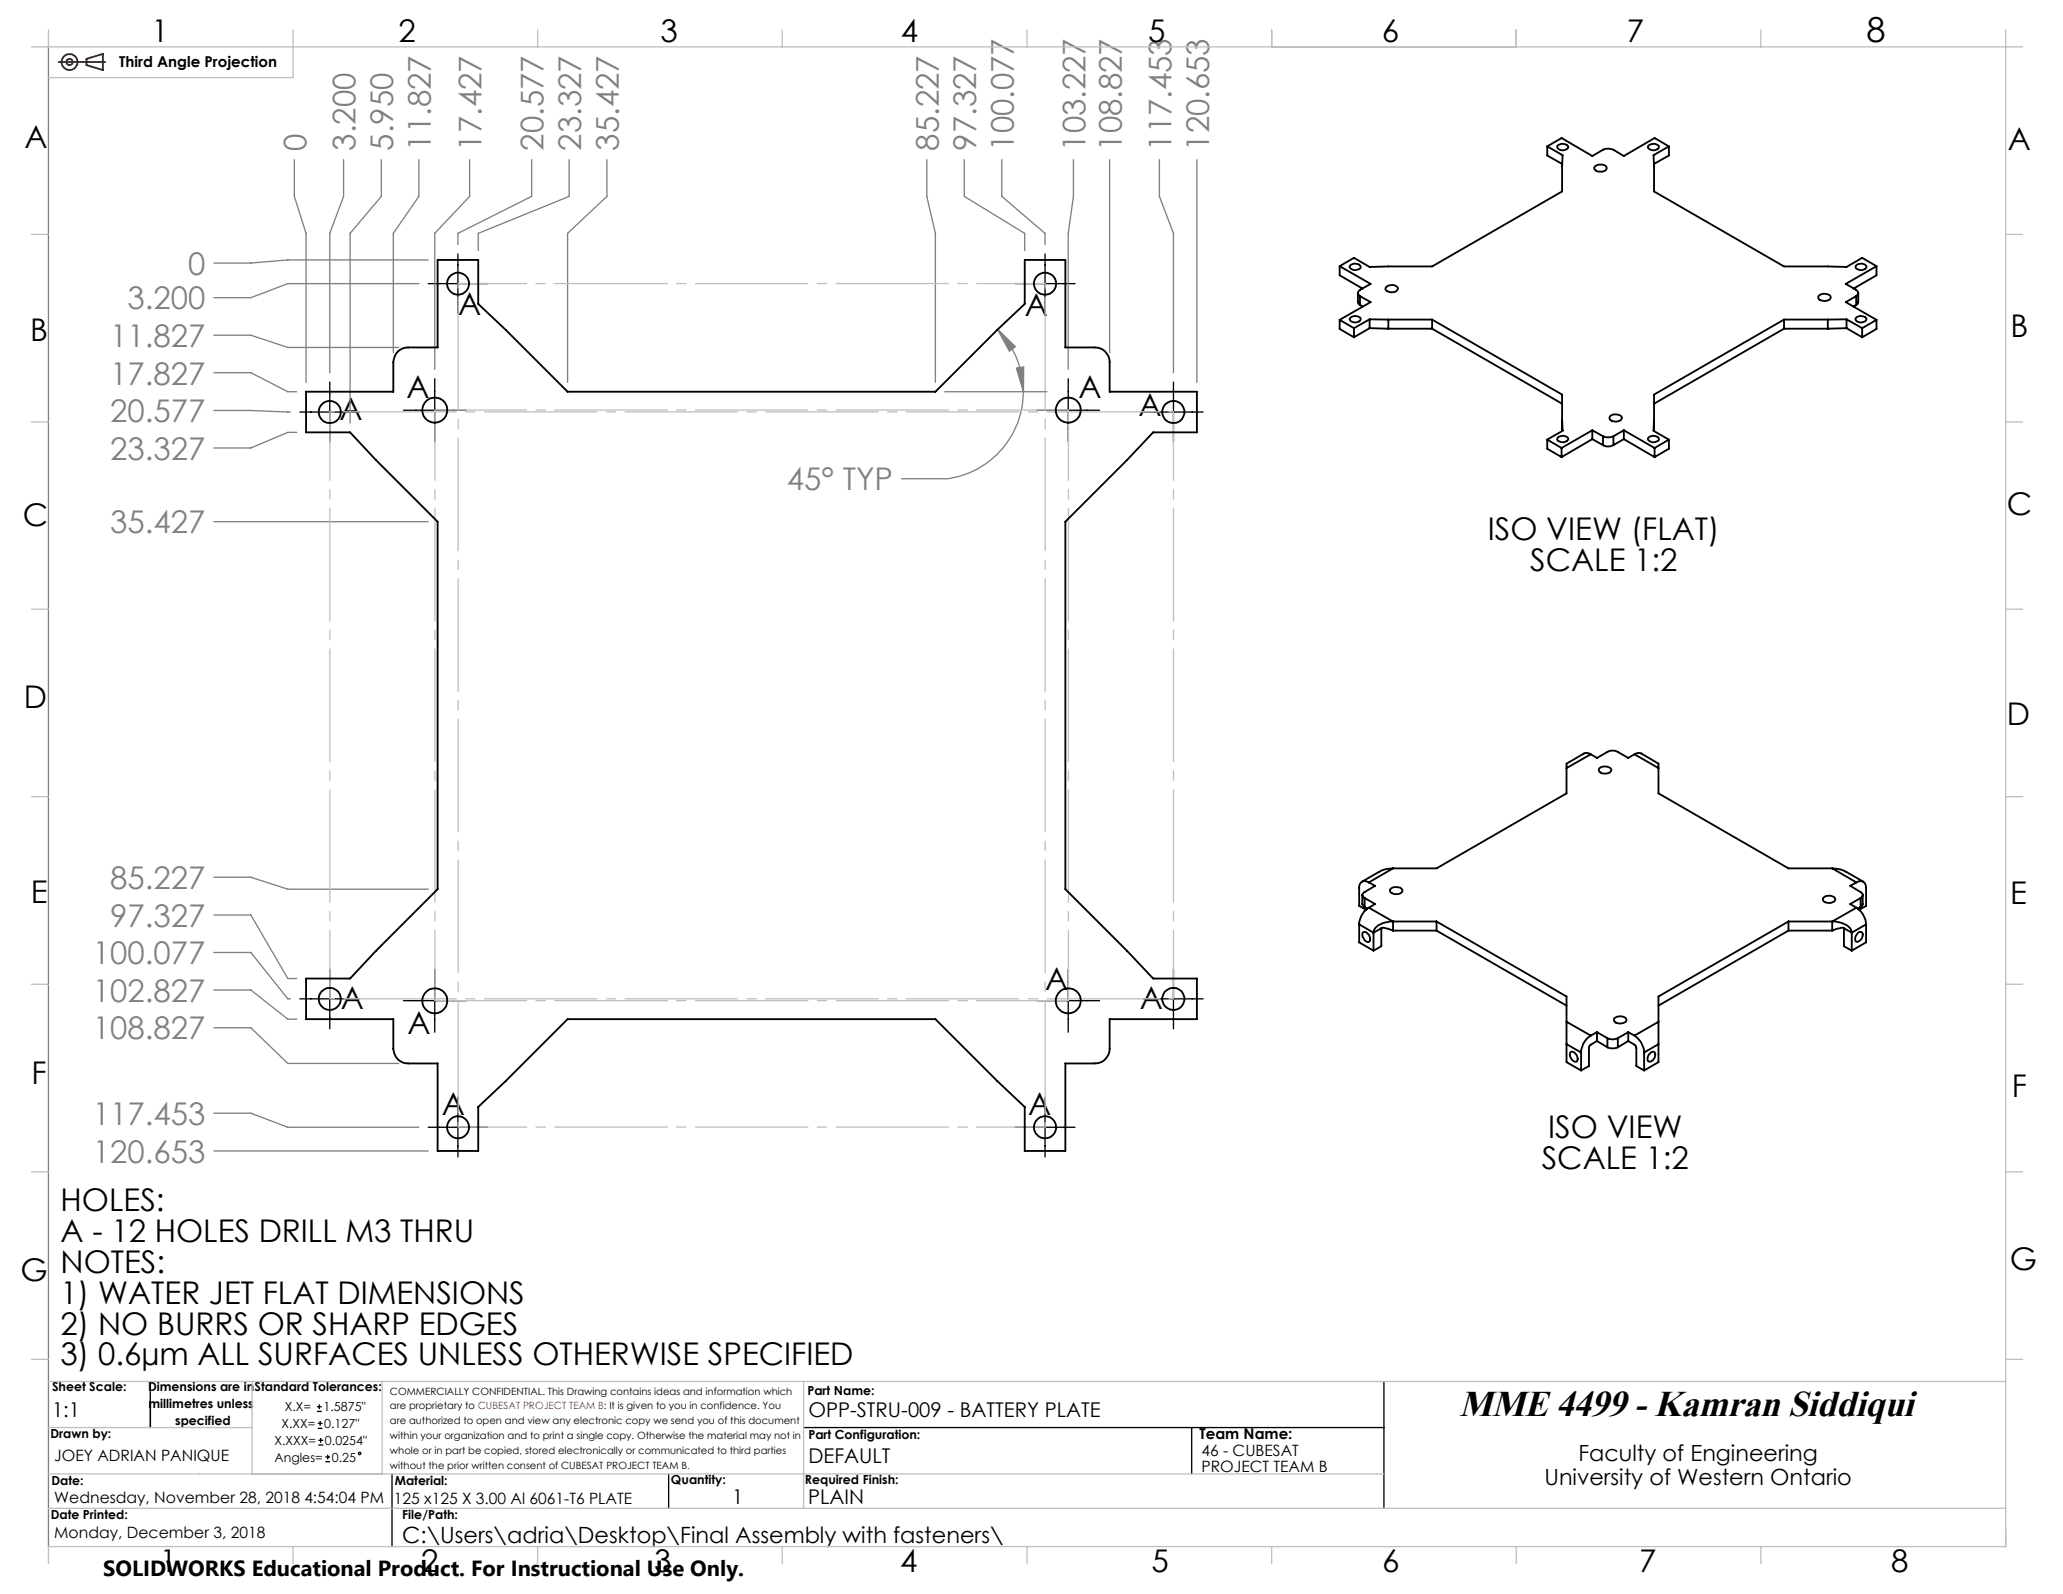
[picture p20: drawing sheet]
<svg xmlns="http://www.w3.org/2000/svg" width="279mm" height="216mm" viewBox="0 0 279 216" stroke-linecap="round" stroke-linejoin="round" font-family="sans-serif">
<defs><g id="words">
<text font-size="5" x="197.6" y="191.8">MME 4499 - Kamran Siddiqui</text>
<text font-size="4.7" x="252.8" y="5.7">8</text>
<g font-size="4.2">
<text x="20.5" y="5.8">1</text>
<text x="54" y="5.8">2</text>
<text x="89.5" y="5.8">3</text>
<text x="122" y="5.8">4</text>
<text x="155.5" y="5.8">5</text>
<text x="187.1" y="5.8">6</text>
<text x="220.3" y="5.8">7</text>
<text x="3.3" y="20.1">A</text>
<text x="271.9" y="20.4">A</text>
<text x="4.1" y="46.2">B</text>
<text x="62.1" y="42.7">A</text>
<text x="138.8" y="42.8">A</text>
<text x="272.3" y="45.7">B</text>
<text x="55" y="53.9">A</text>
<text x="146.1" y="53.8">A</text>
<text x="46" y="56.8">A</text>
<text x="154.2" y="56.3">A</text>
<text x="3.1" y="71.2">C</text>
<text x="271.8" y="69.8">C</text>
<text x="201.5" y="73.1">ISO VIEW (FLAT)</text>
<text x="207.2" y="77.3">SCALE 1:2</text>
<text x="3.2" y="95.9">D</text>
<text x="271.8" y="98.2">D</text>
<text x="4.2" y="122.3">E</text>
<text x="272.2" y="122.5">E</text>
<text x="46.2" y="136.7">A</text>
<text x="141.6" y="134">A</text>
<text x="154.4" y="136.7">A</text>
<text x="55.2" y="140.1">A</text>
<text x="4.3" y="146.8">F</text>
<text x="272.5" y="148.5">F</text>
<text x="59.8" y="151">A</text>
<text x="139.3" y="151">A</text>
<text x="209.7" y="154.2">ISO VIEW</text>
<text x="208.8" y="158.3">SCALE 1:2</text>
<text x="8.2" y="164.1">HOLES:</text>
<text x="2.8" y="173.5">G</text>
<text x="8.2" y="168.3">A - 12 HOLES DRILL M3 THRU</text>
<text x="8.2" y="172.4">NOTES:</text>
<text x="272.2" y="172">G</text>
<text x="8.2" y="176.6">1) WATER JET FLAT DIMENSIONS</text>
<text x="8.2" y="180.8">2) NO BURRS OR SHARP EDGES</text>
<text x="8.2" y="184.9">3) 0.6µm ALL SURFACES UNLESS OTHERWISE SPECIFIED</text>
<text x="21.6" y="212.9">1</text>
<text x="57.1" y="212.9">2</text>
<text x="88.6" y="212.9">3</text>
<text x="121.9" y="212.9">4</text>
<text x="155.9" y="212.9">5</text>
<text x="187.2" y="212.9">6</text>
<text x="222" y="212.9">7</text>
<text x="256.1" y="212.9">8</text>
</g>
<g font-size="4.2" fill="#808080">
<text x="41.5" y="20.4" transform="rotate(-90 41.5 20.4)">0</text>
<text x="48.2" y="20.4" transform="rotate(-90 48.2 20.4)">3.200</text>
<text x="53.3" y="20.4" transform="rotate(-90 53.3 20.4)">5.950</text>
<text x="58.4" y="20.4" transform="rotate(-90 58.4 20.4)">11.827</text>
<text x="65.2" y="20.4" transform="rotate(-90 65.2 20.4)">17.427</text>
<text x="73.6" y="20.4" transform="rotate(-90 73.6 20.4)">20.577</text>
<text x="78.7" y="20.4" transform="rotate(-90 78.7 20.4)">23.327</text>
<text x="83.8" y="20.4" transform="rotate(-90 83.8 20.4)">35.427</text>
<text x="127.1" y="20.4" transform="rotate(-90 127.1 20.4)">85.227</text>
<text x="132.2" y="20.4" transform="rotate(-90 132.2 20.4)">97.327</text>
<text x="137.3" y="20.4" transform="rotate(-90 137.3 20.4)">100.077</text>
<text x="147" y="20.4" transform="rotate(-90 147 20.4)">103.227</text>
<text x="151.9" y="20.4" transform="rotate(-90 151.9 20.4)">108.827</text>
<text x="158.7" y="20.4" transform="rotate(-90 158.7 20.4)">117.453</text>
<text x="163.7" y="20.4" transform="rotate(-90 163.7 20.4)">120.653</text>
<text x="17.3" y="41.9">3.200</text>
<text x="25.5" y="37.2">0</text>
<text x="14.9" y="47">11.827</text>
<text x="14.9" y="52.1">17.827</text>
<text x="14.9" y="57.2">20.577</text>
<text x="14.9" y="62.3">23.327</text>
<text x="106.6" y="66.4">45° TYP</text>
<text x="14.9" y="72.2">35.427</text>
<text x="14.9" y="120.4">85.227</text>
<text x="14.9" y="125.5">97.327</text>
<text x="12.6" y="130.6">100.077</text>
<text x="12.6" y="135.7">102.827</text>
<text x="12.6" y="140.8">108.827</text>
<text x="12.6" y="152.4">117.453</text>
<text x="12.6" y="157.5">120.653</text>
</g>
<g font-size="3">
<text x="213.8" y="197.8">Faculty of Engineering</text>
<text x="209.2" y="201.1">University of Western Ontario</text>
<text x="54.5" y="209">C:\Users\adria\Desktop\Final Assembly with fasteners\</text>
<text x="14" y="213.5">SOLIDWORKS Educational Product. For Instructional Use Only.</text>
</g>
<g font-size="2.8">
<text x="7" y="192">1:1</text>
<text x="109.5" y="192">OPP-STRU-009 - BATTERY PLATE</text>
<text x="109.5" y="198.2">DEFAULT</text>
</g>
<g font-size="2.7">
<text x="99.1" y="203.8">1</text>
<text x="109.5" y="203.8">PLAIN</text>
</g>
<g font-size="2.1">
<text x="7.4" y="197.8">JOEY ADRIAN PANIQUE</text>
<text x="162.7" y="197.3">46 - CUBESAT</text>
<text x="7.4" y="203.5">Wednesday, November 28, 2018 4:54:04 PM</text>
<text x="53.4" y="203.8">125 x125 X 3.00 Al 6061-T6 PLATE</text>
<text x="162.7" y="199.4">PROJECT TEAM B</text>
<text x="7.4" y="208.4">Monday, December 3, 2018</text>
</g>
<g font-size="2">
<text x="16.2" y="9">Third Angle Projection</text>
<text x="162.5" y="194.9">Team Name:</text>
</g>
<g font-size="1.7">
<text x="7" y="188.5">Sheet Scale:</text>
<text x="20.1" y="188.5">Dimensions are in</text>
<text x="20.1" y="190.7">millimetres unless</text>
<text x="34.5" y="188.5">Standard Tolerances:</text>
<text x="38.6" y="191.2">X.X=</text>
<text x="43.8" y="191.2">1.5875&quot;</text>
<text x="109.3" y="188.9">Part Name:</text>
<text x="6.8" y="194.8">Drawn by:</text>
<text x="23.7" y="193">specified</text>
<text x="37.2" y="195.7">X.XXX=</text>
<text x="37.2" y="198">Angles=</text>
<text x="38.1" y="193.4">X.XX=</text>
<text x="43.9" y="193.4">0.127&quot;</text>
<text x="44" y="195.7">0.0254&quot;</text>
<text x="44.9" y="198">0.25</text>
<text x="109.5" y="194.9">Part Configuration:</text>
<text x="7" y="201.2">Date:</text>
<text x="53.5" y="201.1">Material:</text>
<text x="90.9" y="201">Quantity:</text>
<text x="109" y="201">Required Finish:</text>
<text x="6.9" y="205.7">Date Printed:</text>
<text x="54.5" y="205.7">File/Path:</text>
</g>
<g font-size="1.4">
<text x="52.8" y="188.9">COMMERCIALLY CONFIDENTIAL. This Drawing contains ideas and information which</text>
<text x="52.8" y="190.9">are proprietary to CUBESAT PROJECT TEAM B: It is given to you in confidence. You</text>
<text x="52.8" y="192.9">are authorized to open and view any electronic copy we send you of this document</text>
<text x="52.8" y="194.9">within your organization and to print a single copy. Otherwise the material may not in</text>
<text x="52.8" y="196.9">whole or in part be copied, stored electronically or communicated to third parties</text>
<text x="52.8" y="199">without the prior written consent of CUBESAT PROJECT TEAM B.</text>
</g>
</g></defs>
<g fill="none" stroke="#000" stroke-width=".18">
<path d="M58 38.4h8.1M62 34.4v8.1M137.5 38.4h8.1M141.5 34.4v8.1M40.6 55.8h8.1M44.7 51.8v8M54.6 55.6h8.5M58.9 51.3v8.5M140.4 55.6h8.5M144.7 51.3v8.5M154.9 55.8h8M158.9 51.8v8"/>
<path d="M40.6 135.3h8.1M44.7 131.3v8M54.6 135.5h8.5M58.9 131.3v8.5M140.4 135.5h8.5M144.7 131.3v8.5M154.9 135.3h8M158.9 131.3v8M58 152.7h8.1M62 148.6v8.1M137.5 152.7h8.1M141.5 148.6v8.1"/>
<path d="M20.4 187.1v6.3M42.9 191.2h.7M42.9 190.5h.7M43 193.5h.7M43 192.8h.7M43.1 195.7h.7M43.1 195.1h.7M43.3 190.2v.7M43.4 192.5v.6M43.4 194.8v.6M44.1 198h.6M44.1 197.3h.6"/>
<path d="M44.4 197v.7M53.1 199.6v9.9M90.6 199.6v4.7M108.8 193.4h78.6M161.4 193.4v6.2M187.4 187.1v17.2"/>
<circle cx="48.7" cy="196.9" r=".16"/>
</g>
<g fill="none" stroke="#400040" stroke-width=".25">
<path d="M7.9 8.4h6.4M11.7 8l2.2-.7v2.2l-2.2-.7z"/>
<circle cx="9.4" cy="8.4" r=".41"/>
<circle cx="9.4" cy="8.4" r="1.08"/>
</g>
<g fill="none" stroke="#808080" stroke-width=".18">
<path d="M6.6 6.4v203.1M39.9 21.6v5l1.6 5v20.2M46.5 21.6v5l-1.8 5v18.9M51.6 21.6v5l-4.2 5v25.7M56.7 21.6v5l-3.4 5v16.2M56.7 38.4h-17.7l-5 1.9h-5M58 35.2h-19l-5 .4h-5M63.6 21.6v5l-4.7 5v18.4M72 21.6v5l-10 5v1.5M77.1 21.6v5l-12.3 5v2.3M82.2 21.6v5l-5.3 5v20.2M125.5 21.6v5l1.2 5v20.2"/>
<path d="M130.6 21.6v5l8.2 5v2.3M135.7 21.6v5l5.8 5v1.5M145.4 21.6v5l-.7 5v18.4M150.3 21.6v26.2M157 21.6v5l1.9 5v18.9M162.1 21.6v30.2M29 45.4h5l5 1.7h15M29 50.5h5l5 2.6h1.2M29 55.6h5l5.3 .2M40.2 58.6h-1.2l-5 2.1h-5M128 53.1h13.8M135.1 44.6l2.4 2.4-.8 .6z"/>
<path d="M135.1 44.6a12.1 12.1 0 0 1 3.5 8.5M137.7 49.8l.9-.1v3.4zM138.6 53.1a12 12 0 0 1-10.2 11.7h-6.3M29 70.7h29M29 118.8h5l5 1.6h19M29 123.9h5l5 8.6h1.2M29 129h5l5 6.3h.3M29 134.1h5l5 3.9h1.2M29 139.2h5l5 4.8h15M29 150.8h5l5 1.9h17.7M29 155.9h29"/>
</g>
<path d="M20.4 193.4v-3.6" fill="none" stroke="#000" stroke-width=".18" stroke-dasharray="15.2 1.3 1.3 1.3"/>
<path d="M62.1 38.4h79.5M44.7 55.8v79.5M158.9 55.8v79.5M141.6 152.7h-79.5" fill="none" stroke="#c0c0c0" stroke-width=".18" stroke-dasharray="15.2 1.3 1.3 1.3" stroke-dashoffset="6"/>
<path d="M141.6 38.4v114.3M44.7 55.8h114.2M158.9 135.3h-114.2M62.1 152.7v-114.3" fill="none" stroke="#c0c0c0" stroke-width=".18" stroke-dasharray="15.2 1.3 1.3 1.3" stroke-dashoffset="-1.9"/>
<path d="M58.9 55.5v80M144.7 135.5v-80" fill="none" stroke="#c0c0c0" stroke-width=".18" stroke-dasharray="15.2 1.3 1.3 1.3" stroke-dashoffset="5.7"/>
<path d="M144.7 55.5h-85.8M58.9 135.5h85.8" fill="none" stroke="#c0c0c0" stroke-width=".18" stroke-dasharray="15.2 1.3 1.3 1.3" stroke-dashoffset="2.8"/>
<g fill="none" stroke="#c0c0c0" stroke-width=".18">
<path d="M4.3 6.3h269.6M6.6 4.1v2.2M39.7 4.1v6.4h-33.1M72.8 4.1v2.2M105.9 4.1v2.2M139.1 4.1v2.2M172.2 4.1v2.2M205.4 4.1v2.2M238.5 4.1v2.2M271.6 4.1v205.4h-265v2.3M4.3 31.7h2.3M271.6 31.7h2.3"/>
<path d="M4.3 57.1h2.3M271.6 57.1h2.3M4.3 82.5h2.3M271.6 82.5h2.3M4.3 107.9h2.3M271.6 107.9h2.3M4.3 133.3h2.3M271.6 133.3h2.3M4.3 158.7h2.3M271.6 158.7h2.3M4.3 184.1h2.3M6.6 187.1h265"/>
<path d="M6.6 199.6h180.8M6.6 193.4h27.5M34.1 187.1v12.5M51.8 187.1v12.5M108.8 187.1v17.2M271.6 184.1h2.3M6.6 204.3h265M39.7 209.5v2.3M72.8 209.5v2.3M105.9 209.5v2.3M139.1 209.5v2.3M172.2 209.5v2.3"/>
<path d="M205.4 209.5v2.3M238.5 209.5v2.3"/>
</g>
<path d="M137.7 49.8l.9-.1v3.4zM135.1 44.6l2.4 2.4-.8 .6z" fill="#808080"/>
<g fill="none" stroke="#000" stroke-width=".25">
<path d="M209.6 19.8l1.9-1.1 4.2 2.4 1.4-.8a1.83 1.83 0 0 1 1.4 0l1.4 .8 4.2-2.4 1.9 1.1M209.6 19.8l2 1.2v4.9l-17.6 10.2-8.5 .1-2.1-1.3-2 1.2M209.6 19.8v1.3l2 1.1M210.9 19.8a.96 .96 0 0 1 1.5 .1 .87 .87 0 0 1-1.5 0zM223.3 19.7a.92 .92 0 0 1 1.4 .2 .86 .86 0 0 1-1.5 0zM226 19.8l-2.1 1.2 .1 4.9 17.6 10.2 8.5 .1 2.1-1.3 1.9 1.2M226 19.8v1.3l-2 1.1M59.3 35.2h5.5v6l3.7 3.5 8.4 8.4h49.8l8.3-8.4 3.8-3.5v-6h5.5v11.9h4a1.99 1.99 0 0 1 2 1.9v4.1h11.8v5.5h-5.9l-3.6 3.7-8.3 8.4v49.7l8.3 8.4 3.6 3.7h5.9v5.5h-11.8v4.1a1.99 1.99 0 0 1-2 1.9h-4v11.9h-5.5v-6l-3.8-3.5-8.3-8.4h-49.8l-8.4 8.4-3.7 3.5v6h-5.5v-11.9h-4a1.99 1.99 0 0 1-2-1.9v-4.1h-11.8v-5.5h5.9l3.5-3.7 8.4-8.4v-49.7l-8.4-8.4-3.5-3.7h-5.9v-5.5h11.8v-4.1a1.99 1.99 0 0 1 2-1.9h4zM181.4 36.1l4.2 2.4-1.4 .8a.46 .46 0 0 0-.3 .4 .46 .46 0 0 0 .3 .4M181.4 36.1v1.2l3.1 1.8M182.8 36a.93 .93 0 0 1 1.5 .2 .87 .87 0 0 1-1.5-.1zM183.9 39.7v1.2l.3 .4"/>
<path d="M187.8 38.8a1.05 1.05 0 0 1 1.5 .3 .99 .99 0 0 1-1.7 .1zM216 22.5a1.28 1.28 0 0 1 1.6 .1 .57 .57 0 0 1-.2 .6 .57 .57 0 0 1-.6 0h-.4a.44 .44 0 0 1-.4-.6zM251.4 35.9a.92 .92 0 0 1 1.4 .2 .86 .86 0 0 1-1.5 .1zM251.7 39.7v1.2l-.3 .4M254.1 36.1l-4.1 2.4 1.4 .8a.46 .46 0 0 1 .3 .4 .46 .46 0 0 1-.3 .4M254.1 36.1v1.2l-3.1 1.8M181.4 43.3l2 1.1M181.4 43.3v1.3l2 1.1M182.9 43a.92 .92 0 0 1 1.4 .2 .86 .86 0 0 1-1.5 .1zM183.4 44.4v1.3M184.2 40.1l1.4 .8-4.2 2.4M184.2 40.1v1.2"/>
<path d="M184.2 41.3l.3 .2M185.5 43.3h2.5M185.5 43.3l-2.1 1.1M185.5 43.3v1.1M185.5 44.4l-2.1 1.3M185.5 44.4l2.5 .1M188 43.3h6M188 44.5h6M188 43.3v1.2M194 43.3l17.6 10.1v5M194 43.3v1.2M194 44.5l17.6 10.2"/>
<path d="M209.6 59.5l1.9 1.2M209.6 59.5v1.3l1.9 1.1M211 59.3a.92 .92 0 0 1 1.4 .1 .86 .86 0 0 1-1.5 .1zM211.6 56.9v1.4l-2 1.2M215.7 58.3l1.4 .8M215.7 58.3l-4.2 2.4M215.7 58.3v1.2M215.7 59.5l-4.2 2.4M215.7 59.5l1.4 .8M217.1 59.1a1.83 1.83 0 0 0 1.4 0M217.1 59.1v1.2M218.1 56.3a1.17 1.17 0 0 1 1.6 .3 .96 .96 0 0 1-1.5 .4 .37 .37 0 0 1-.1-.7z"/>
<path d="M218.5 59.1v1.2M219.9 58.3l4.2 2.4M219.9 58.3l-1.4 .8M219.9 58.3v1.2M219.9 59.5l4.2 2.4M219.9 59.5l-1.4 .8M223.3 59.2a.95 .95 0 0 1 1.4 .3 .87 .87 0 0 1-1.5-.1zM224 56.9l-.1 1.4 2.1 1.2M226 59.5l-1.9 1.2M226 59.5v1.3l-1.9 1.1M241.6 43.3h5.9M241.6 43.3l-17.6 10.1v5"/>
<path d="M241.6 43.3v1.2M241.6 44.5l-17.6 10.2M241.6 44.5h5.9M246.4 40a1.21 1.21 0 0 1 1.5 .1 .49 .49 0 0 1-.5 .6h-.5a.48 .48 0 0 1-.5-.1 .48 .48 0 0 1 0-.6zM247.5 43.3v1.2M250.1 43.3l2.1 1.1M250.1 43.3h-2.6M250.1 43.3v1.1M250.1 44.4l2.1 1.3M250.1 44.4l-2.6 .1M251.4 40.1l-1.4 .8 4.1 2.4M251.4 40.1v1.2"/>
<path d="M251.4 41.3l-.4 .2M251.4 43a.98 .98 0 0 1 1.4 .3 .87 .87 0 0 1-1.5-.1zM252.2 44.4v1.3M254.1 43.3l-1.9 1.1M254.1 43.3v1.3l-1.9 1.1M211.5 60.7v1.2M217.1 60.3a1.5 1.5 0 0 0 1.4 0M224.1 60.7v1.2M185.4 119.5l.8 .5-1.4 .8a.42 .42 0 0 0-.3 .4 .42 .42 0 0 0 .3 .4M185.4 119.5a.79 .79 0 0 0-.9-.1 .79 .79 0 0 0-.4 .9v2.4l.9 .5M188.7 117.6l-1.5 .3-2.7 1.5M188.7 117.6l-3.3 1.9"/>
<path d="M212.2 104v3.5l-17.6 10.1h-5.9M215.4 102.2l.9 .5 1.4-.9a1.5 1.5 0 0 1 1.4 0l1.4 .9 .9-.5M215.4 102.2l-.4-.2-.5 .1-2.3 1.3v.6M215.4 102.2l-3.2 1.8M216.6 104.1a1.18 1.18 0 0 1 1.6 .1 .92 .92 0 0 1-1.4 .4h-.2l-.1-.3zM221.4 102.2a.9 .9 0 0 1 .9-.1l2.3 1.3v.6M221.4 102.2l3.2 1.8M224.6 104v3.5l17.6 10.1h5.9M248.1 117.6l1.5 .3 2.7 1.5M248.1 117.6l3.3 1.9M251.4 119.5l-.8 .5 1.4 .8a.43 .43 0 0 1 .3 .4 .43 .43 0 0 1-.3 .4M251.4 119.5a.79 .79 0 0 1 .9-.1 .79 .79 0 0 1 .4 .9v2.4l-.9 .5"/>
<path d="M184.1 125.2l1.9 1.1M184.1 125.2v2.4l1.9 1.2M184.5 121.2v1.2l.3 .4M184.5 126.4l.1-.1a.85 .85 0 0 1 .8 .4 .85 .85 0 0 1 0 .9 1 1 0 0 1-.9-1.2zM184.8 121.6l1.4 .8-.8 .5M184.8 121.6v1.2M184.8 122.8l.4 .3M185.1 123v.1M185.4 122.9a2.87 2.87 0 0 0-1.3 2.3M185.4 122.9l3.3 1.9M186 126.3v2.5M187.1 125.7h.3l1.3 .3"/>
<path d="M187.1 125.7l-1.1 .6M187.1 125.7v2.5l-1.1 .6M188.2 120.5a1.15 1.15 0 0 1 1.7 0 .79 .79 0 0 1-1.1 .6l-.5-.2zM188.7 124.8a2.94 2.94 0 0 0-2.6 1.1l-.1 .4M188.7 124.8h5.9M188.7 126h5.9M188.7 124.8v1.2M194.6 124.8l17.6 10.2v3.4M194.6 124.8v1.2M194.6 126l17.6 10.2M212.2 138.4v3M212.2 138.4l3.2 1.9"/>
<path d="M216.3 139.8l1.4 .8M216.3 139.8l-.9 .5M216.3 139.8v1.2M218.7 137.9a1.13 1.13 0 0 1 1.6 .2 .81 .81 0 0 1-1.1 .5h-.2a.44 .44 0 0 1-.3-.7zM220.5 139.8l.9 .5M220.5 139.8l-1.4 .8M220.5 139.8v1.2M224.6 138.4v3M224.6 138.4l-3.2 1.9M242.2 124.8h5.9M242.2 124.8l-17.6 10.2v3.4M242.2 124.8v1.2"/>
<path d="M242.2 126l-17.6 10.2M242.2 126h5.9M246.9 121.6a1.19 1.19 0 0 1 1.6 0 .44 .44 0 0 1-.4 .6 .83 .83 0 0 1-1.2-.5zM248.1 124.8a3.1 3.1 0 0 1 2.6 1.1l.1 .4M248.1 124.8v1.2M249.7 125.7a1.44 1.44 0 0 0-1.3 .2l-.3 .1M249.7 125.7l1.1 .6M249.7 125.7v2.5l1.1 .6M250.8 126.3v2.5M251.4 122.9a2.87 2.87 0 0 1 1.3 2.3M251.4 122.9l-3.3 1.9M251.7 123v.1"/>
<path d="M251.7 126.3l.3-.1a.63 .63 0 0 1 0 1.1l-.3 .2-.2 .1a.8 .8 0 0 1 .2-1.3zM252 121.6l-1.4 .8 .8 .5M252 121.6v1.2M252 122.8l-.4 .3M252.3 121.2v1.4l-.3 .2M252.7 125.2l-1.9 1.1M252.7 125.2v2.4l-1.9 1.2M212.2 141.4v2.5l1.9 1.1M212.2 141.4l1.9 1.2M212.7 142.5a.85 .85 0 0 1 .8 .4 .85 .85 0 0 1 0 .9 .92 .92 0 0 1-.8-1.3zM214.1 142.6v2.4M215.4 140.3a2.87 2.87 0 0 0-1.3 2.3"/>
<path d="M216.3 141l-1 .6-.1 .2v2.6l-1.1 .6M216.3 141l1.4 .9M217.7 140.6a1.5 1.5 0 0 0 1.4 0M217.7 141.9a1.83 1.83 0 0 0 1.4 0M217.7 140.6v1.3M219.1 140.6v1.3M220.5 141l.9 .5 .2 .2v2.7l1.1 .6M220.5 141l-1.4 .9M221.4 140.3a2.87 2.87 0 0 1 1.3 2.3M222.7 142.6v2.4M223.3 142.8l.2-.1a.37 .37 0 0 1 .5-.2 .37 .37 0 0 1 .2 .5 .8 .8 0 0 1-1 .8l-.1-.5zM224.6 141.4v2.5l-1.9 1.1"/>
<path d="M224.6 141.4l-1.9 1.2"/>
<circle cx="62" cy="38.4" r="1.5"/>
<circle cx="141.5" cy="38.4" r="1.51"/>
<circle cx="44.7" cy="55.8" r="1.51"/>
<circle cx="58.9" cy="55.6" r="1.7"/>
<circle cx="144.7" cy="55.6" r="1.7"/>
<circle cx="158.9" cy="55.8" r="1.51"/>
<circle cx="44.7" cy="135.3" r="1.5"/>
<circle cx="58.9" cy="135.6" r="1.71"/>
<circle cx="144.7" cy="135.6" r="1.71"/>
<circle cx="158.9" cy="135.3" r="1.5"/>
<circle cx="62" cy="152.7" r="1.5"/>
<circle cx="141.5" cy="152.7" r="1.51"/>
</g>
<use href="#words"/>
</svg>
